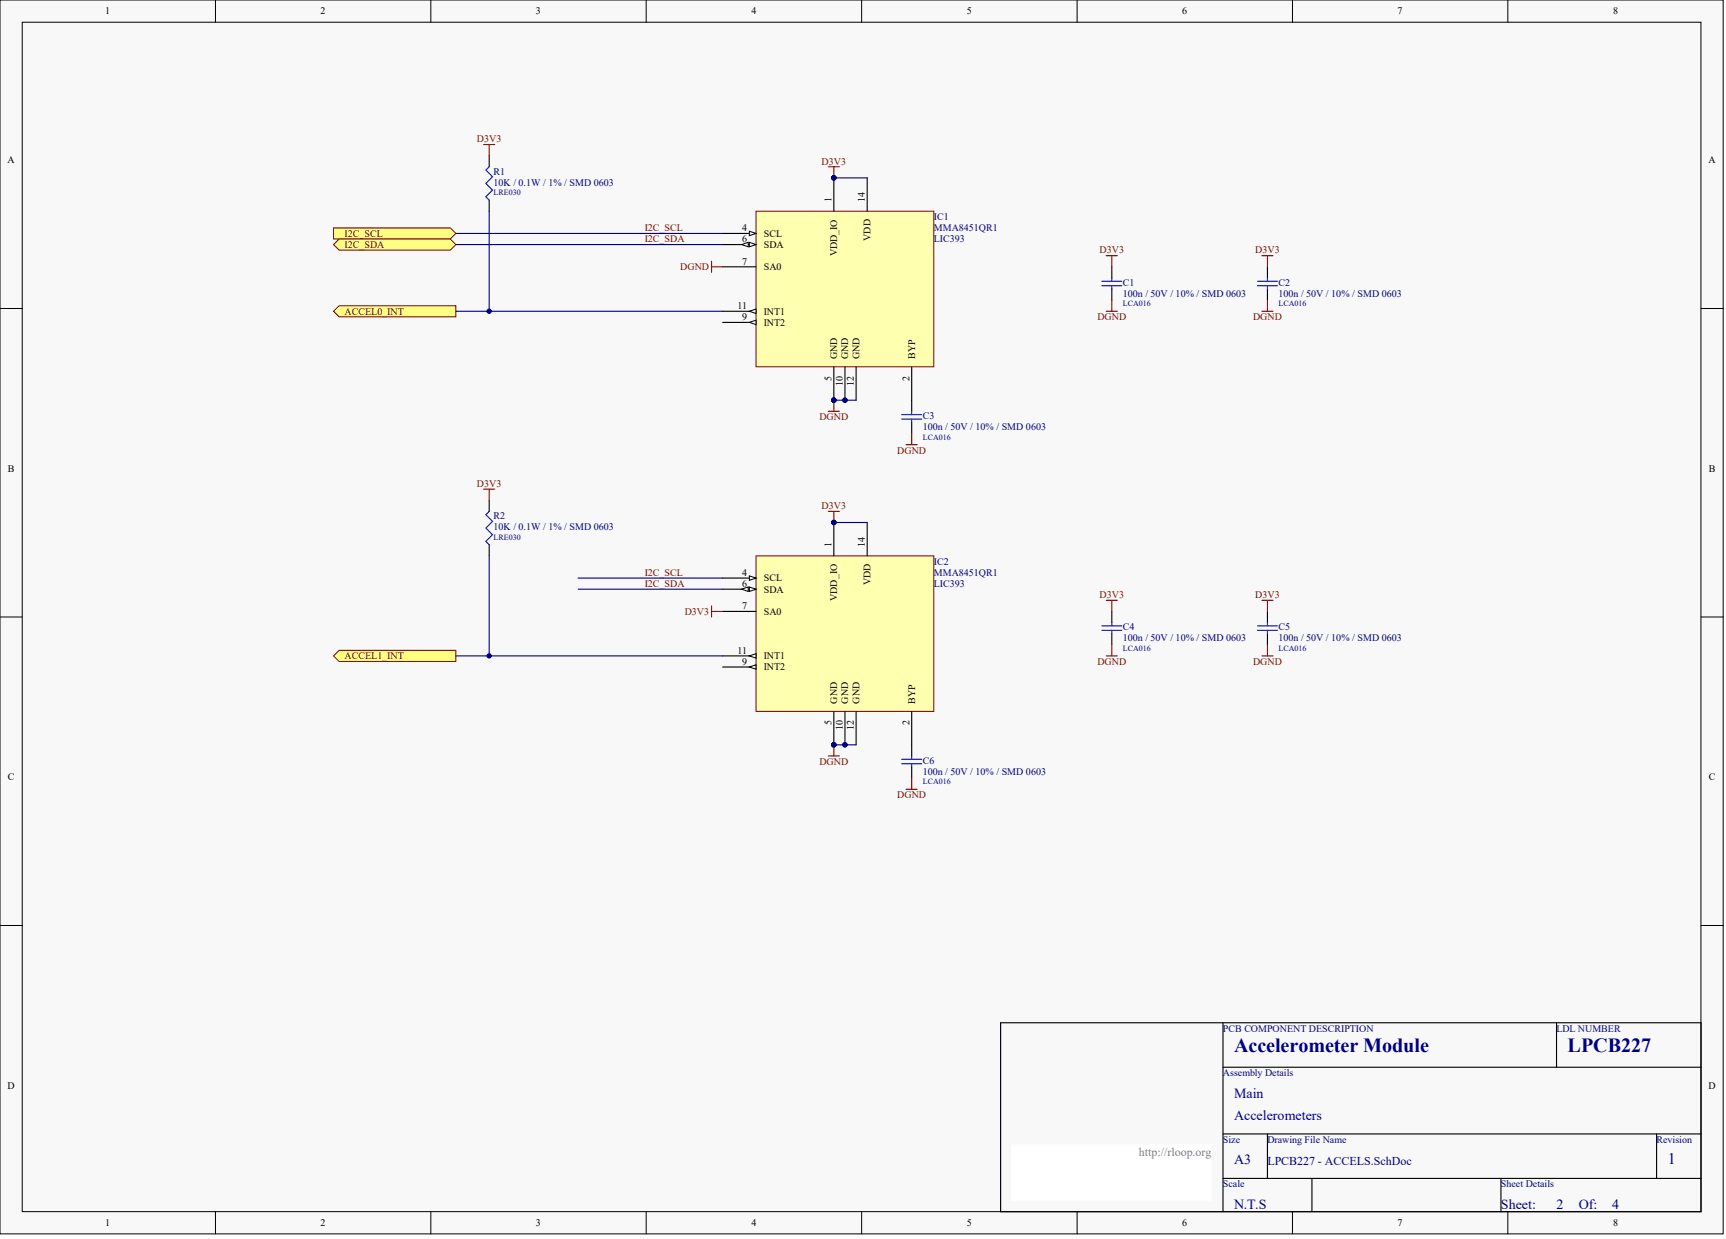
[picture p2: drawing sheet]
<svg xmlns="http://www.w3.org/2000/svg" width="656mm" height="471mm" viewBox="0 0 656 471" stroke-linecap="round" stroke-linejoin="round" font-family="sans-serif">
<defs><g id="words">
<g font-size="7.6" fill="#000080">
<text x="469.2" y="399.8">Accelerometer Module</text>
<text x="596" y="399.8">LPCB227</text>
</g>
<text font-size="6.1" fill="#000080" x="634" y="442.4">1</text>
<g font-size="5.3" fill="#000080">
<text x="469.2" y="417.2">Main</text>
<text x="469.2" y="425.7">Accelerometers</text>
<text x="469.2" y="442.6">A3</text>
<text x="469.2" y="459.5">N.T.S</text>
<text x="570.6" y="459.5">Sheet:</text>
<text x="591.7" y="459.5">2</text>
<text x="600.2" y="459.5">Of:</text>
<text x="612.9" y="459.5">4</text>
</g>
<text font-size="4.6" fill="#808080" x="432.9" y="439.3">http://rloop.org</text>
<text font-size="4.6" fill="#000080" x="481.8" y="442.7">LPCB227 - ACCELS.SchDoc</text>
<g font-size="3.8">
<text x="40" y="5.5">1</text>
<text x="121.9" y="5.5">2</text>
<text x="203.8" y="5.5">3</text>
<text x="285.7" y="5.5">4</text>
<text x="367.6" y="5.5">5</text>
<text x="449.5" y="5.5">6</text>
<text x="531.3" y="5.5">7</text>
<text x="613.3" y="5.5">8</text>
<text x="2.8" y="62">A</text>
<text x="649.5" y="62">A</text>
<text x="316.2" y="76.9" transform="rotate(-90 316.2 76.9)">1</text>
<text x="328.8" y="76.9" transform="rotate(-90 328.8 76.9)">14</text>
<text x="282.1" y="87.9">4</text>
<text x="282.1" y="92.1">6</text>
<text x="290.4" y="90">SCL</text>
<text x="290.4" y="94.2">SDA</text>
<text x="331" y="91.5" transform="rotate(-90 331 91.5)">VDD</text>
<text x="282.1" y="100.6">7</text>
<text x="318.3" y="97.4" transform="rotate(-90 318.3 97.4)">VDD_IO</text>
<text x="290.4" y="102.7">SA0</text>
<text x="280.4" y="117.5">11</text>
<text x="290.4" y="119.6">INT1</text>
<text x="282.1" y="121.7">9</text>
<text x="290.4" y="123.8">INT2</text>
<text x="318.3" y="136.5" transform="rotate(-90 318.3 136.5)">GND</text>
<text x="322.5" y="136.5" transform="rotate(-90 322.5 136.5)">GND</text>
<text x="326.7" y="136.5" transform="rotate(-90 326.7 136.5)">GND</text>
<text x="347.9" y="136.5" transform="rotate(-90 347.9 136.5)">BYP</text>
<text x="316.2" y="144.7" transform="rotate(-90 316.2 144.7)">5</text>
<text x="320.4" y="146.6" transform="rotate(-90 320.4 146.6)">10</text>
<text x="324.6" y="146.6" transform="rotate(-90 324.6 146.6)">12</text>
<text x="345.7" y="144.7" transform="rotate(-90 345.7 144.7)">2</text>
<text x="3" y="179.3">B</text>
<text x="649.6" y="179.3">B</text>
<text x="316.2" y="207.9" transform="rotate(-90 316.2 207.9)">1</text>
<text x="328.8" y="207.9" transform="rotate(-90 328.8 207.9)">14</text>
<text x="282.1" y="218.9">4</text>
<text x="290.4" y="221">SCL</text>
<text x="282.1" y="223.1">6</text>
<text x="290.4" y="225.2">SDA</text>
<text x="331" y="222.5" transform="rotate(-90 331 222.5)">VDD</text>
<text x="282.1" y="231.6">7</text>
<text x="290.4" y="233.7">SA0</text>
<text x="318.3" y="228.4" transform="rotate(-90 318.3 228.4)">VDD_IO</text>
<text x="280.4" y="248.5">11</text>
<text x="290.4" y="250.6">INT1</text>
<text x="282.1" y="252.7">9</text>
<text x="290.4" y="254.8">INT2</text>
<text x="318.3" y="267.5" transform="rotate(-90 318.3 267.5)">GND</text>
<text x="322.5" y="267.5" transform="rotate(-90 322.5 267.5)">GND</text>
<text x="326.7" y="267.5" transform="rotate(-90 326.7 267.5)">GND</text>
<text x="347.9" y="267.5" transform="rotate(-90 347.9 267.5)">BYP</text>
<text x="316.2" y="275.7" transform="rotate(-90 316.2 275.7)">5</text>
<text x="345.7" y="275.7" transform="rotate(-90 345.7 275.7)">2</text>
<text x="320.4" y="277.6" transform="rotate(-90 320.4 277.6)">10</text>
<text x="324.6" y="277.6" transform="rotate(-90 324.6 277.6)">12</text>
<text x="3" y="296.6">C</text>
<text x="649.6" y="296.6">C</text>
<text x="2.8" y="413.8">D</text>
<text x="649.5" y="413.8">D</text>
<text x="40" y="466.1">1</text>
<text x="121.9" y="466.1">2</text>
<text x="203.8" y="466.1">3</text>
<text x="285.7" y="466.1">4</text>
<text x="367.6" y="466.1">5</text>
<text x="449.5" y="466.1">6</text>
<text x="531.3" y="466.1">7</text>
<text x="613.3" y="466.1">8</text>
</g>
<g font-size="3.8" fill="#800000">
<text x="181.3" y="54.1">D3V3</text>
<text x="312.4" y="62.5">D3V3</text>
<text x="245.1" y="87.9">I2C_SCL</text>
<text x="131" y="90">I2C_SCL</text>
<text x="131" y="94.2">I2C_SDA</text>
<text x="245.1" y="92.1">I2C_SDA</text>
<text x="418" y="96.3">D3V3</text>
<text x="477.2" y="96.3">D3V3</text>
<text x="258.6" y="102.7">DGND</text>
<text x="131" y="119.6">ACCEL0_INT</text>
<text x="417.2" y="121.7">DGND</text>
<text x="476.3" y="121.7">DGND</text>
<text x="311.5" y="159.7">DGND</text>
<text x="341.1" y="172.4">DGND</text>
<text x="181.3" y="185.1">D3V3</text>
<text x="312.4" y="193.5">D3V3</text>
<text x="245.1" y="218.9">I2C_SCL</text>
<text x="245.1" y="223.1">I2C_SDA</text>
<text x="418" y="227.3">D3V3</text>
<text x="477.2" y="227.3">D3V3</text>
<text x="260.3" y="233.7">D3V3</text>
<text x="131" y="250.6">ACCEL1_INT</text>
<text x="417.2" y="252.7">DGND</text>
<text x="476.3" y="252.7">DGND</text>
<text x="311.5" y="290.7">DGND</text>
<text x="341.1" y="303.4">DGND</text>
</g>
<g font-size="3.8" fill="#000080">
<text x="187.7" y="66.3">R1</text>
<text x="187.7" y="70.6">10K / 0.1W / 1% / SMD 0603</text>
<text x="355" y="83.7">IC1</text>
<text x="355" y="87.9">MMA8451QR1</text>
<text x="355" y="92.1">LIC393</text>
<text x="426.9" y="108.6">C1</text>
<text x="426.9" y="112.8">100n / 50V / 10% / SMD 0603</text>
<text x="486.1" y="108.6">C2</text>
<text x="486.1" y="112.8">100n / 50V / 10% / SMD 0603</text>
<text x="350.8" y="159.3">C3</text>
<text x="350.8" y="163.5">100n / 50V / 10% / SMD 0603</text>
<text x="187.7" y="197.3">R2</text>
<text x="187.7" y="201.6">10K / 0.1W / 1% / SMD 0603</text>
<text x="355" y="214.7">IC2</text>
<text x="355" y="218.9">MMA8451QR1</text>
<text x="355" y="223.1">LIC393</text>
<text x="426.9" y="239.6">C4</text>
<text x="486.1" y="239.6">C5</text>
<text x="426.9" y="243.8">100n / 50V / 10% / SMD 0603</text>
<text x="486.1" y="243.8">100n / 50V / 10% / SMD 0603</text>
<text x="350.8" y="290.3">C6</text>
<text x="350.8" y="294.5">100n / 50V / 10% / SMD 0603</text>
<text x="464.9" y="392.1">PCB COMPONENT DESCRIPTION</text>
<text x="591.7" y="392.1">LDL NUMBER</text>
<text x="464.9" y="409">Assembly Details</text>
<text x="464.9" y="434.4">Size</text>
<text x="481.8" y="434.4">Drawing File Name</text>
<text x="629.8" y="434.4">Revision</text>
<text x="464.9" y="451.3">Scale</text>
<text x="570.6" y="451.3">Sheet Details</text>
</g>
<g font-size="3" fill="#000080">
<text x="187.7" y="74.1">LRE030</text>
<text x="426.9" y="116.4">LCA016</text>
<text x="486.1" y="116.4">LCA016</text>
<text x="350.8" y="167.1">LCA016</text>
<text x="187.7" y="205.1">LRE030</text>
<text x="426.9" y="247.4">LCA016</text>
<text x="486.1" y="247.4">LCA016</text>
<text x="350.8" y="298.1">LCA016</text>
</g>
</g></defs>
<g fill="#f8f8f8" stroke="#000" stroke-width=".38">
<path d="M0 0h655.1v469h-655.1z"/>
<path d="M8.5 8.5h638.1v452.1h-638.1z"/>
</g>
<g fill="none" stroke="#000" stroke-width=".38">
<path d="M81.9 0v8.5M163.8 0v8.5M245.7 0v8.5M327.6 0v8.5M409.5 0v8.5M491.4 0v8.5M573.2 0v8.5M0 117.3h8.5M646.7 117.3h8.4M0 234.5h8.5M646.7 234.5h8.4M0 351.8h8.5"/>
<path d="M646.7 351.8h8.4M81.9 460.6v8.5M163.8 460.6v8.5M245.7 460.6v8.5M327.6 460.6v8.5M409.5 460.6v8.5M491.4 460.6v8.5M573.2 460.6v8.5"/>
</g>
<path d="M380.4 388.8h266.3v71.8h-266.3zM464.9 388.8v71.8M591.7 388.8v16.9M464.9 405.7h181.8M464.9 431h181.8M481.8 431v16.9M629.8 431v16.9M464.9 447.9h181.8M498.7 447.9v12.7M570.6 447.9v12.7" fill="none" stroke="#000" stroke-width=".42"/>
<path d="M384.6 435.2h76.1v21.1h-76.1z" fill="#fff" stroke="#fff" stroke-width=".38"/>
<path d="M287.4 80.3h67.6v59.1h-67.6z" fill="#ffffb0" stroke="#800000" stroke-width=".38"/>
<path d="M274.7 88.7h12.7" fill="none" stroke="#000" stroke-width=".42"/>
<path d="M284.9 87.9l2.5 .8-2.5 .9z" fill="#f8f8f8" stroke="#000" stroke-width=".38"/>
<path d="M274.7 93h12.7" fill="none" stroke="#000" stroke-width=".42"/>
<g fill="#f8f8f8" stroke="#000" stroke-width=".38">
<path d="M284.9 92.1l2.5 .9-2.5 .8z"/>
<path d="M281.9 93l2.6-.9v1.7z"/>
</g>
<path d="M274.7 101.4h12.7M274.7 118.3h12.7" fill="none" stroke="#000" stroke-width=".42"/>
<path d="M284.9 118.3l2.5-.8v1.7z" fill="#f8f8f8" stroke="#000" stroke-width=".38"/>
<path d="M274.7 122.5h12.7" fill="none" stroke="#000" stroke-width=".42"/>
<path d="M284.9 122.5l2.5-.8v1.7z" fill="#f8f8f8" stroke="#000" stroke-width=".38"/>
<path d="M317 67.6v12.7M329.7 67.6v12.7M422.7 101.4v4.2M422.7 109.9v4.2M481.8 101.4v4.2M481.8 109.9v4.2M317 139.4v12.7M321.2 139.4v12.7M325.5 139.4v12.7M346.6 139.4v17M346.6 160.6v4.2" fill="none" stroke="#000" stroke-width=".42"/>
<g fill="#000080" stroke="#000080" stroke-width=".38">
<circle cx="317" cy="152.1" r=".82"/>
<circle cx="317" cy="67.6" r=".82"/>
<circle cx="321.2" cy="152.1" r=".82"/>
</g>
<g fill="none" stroke="#800000" stroke-width=".42">
<path d="M314.9 63.4h4.2M317 63.4v4.2M270.5 99.3v4.2M420.6 97.2h4.2M422.7 97.2v4.2M479.7 97.2h4.3M481.8 97.2v4.2M270.5 101.4h4.2M420.6 118.3h4.2M422.7 114.1v4.2M479.7 118.3h4.3M481.8 114.1v4.2"/>
<path d="M314.9 156.4h4.2M317 152.1v4.3M344.5 169h4.2M346.6 164.8v4.2"/>
</g>
<path d="M317 67.6h12.7M317 152.1h8.5" fill="none" stroke="#000080" stroke-width=".42"/>
<path d="M418.9 108.6h7.6M418.9 106.9h7.6M422.7 105.6v1.3M422.7 108.6v1.3M478 108.6h7.6M478 106.9h7.6M481.8 105.6v1.3M481.8 108.6v1.3M342.8 159.3h7.6M342.8 157.6h7.6M346.6 156.4v1.2M346.6 159.3v1.3" fill="none" stroke="#00f" stroke-width=".42"/>
<g fill="#ffff80" stroke="#800000" stroke-width=".38">
<path d="M126.8 86.6h44.4l2.1 2.1-2.1 2.2h-44.4z" fill-rule="evenodd"/>
<path d="M126.8 93l2.1-2.1h42.3l2.1 2.1-2.1 2.1h-42.3z" fill-rule="evenodd"/>
</g>
<path d="M173.3 88.7h101.4M173.3 93h101.4" fill="none" stroke="#000080" stroke-width=".42"/>
<path d="M126.8 118.3l2.1-2.1h44.4v4.2h-44.4z" fill-rule="evenodd" fill="#ffff80" stroke="#800000" stroke-width=".38"/>
<path d="M186 80.3v38M173.3 118.3h101.4" fill="none" stroke="#000080" stroke-width=".42"/>
<path d="M186 59.2v4.2M186 76.1v4.2" fill="none" stroke="#000" stroke-width=".42"/>
<path d="M186 63.4l-1.3 1.3 2.5 2.5-2.5 2.5 2.5 2.6-2.5 2.5 1.3 1.3" fill="none" stroke="#00f" stroke-width=".42"/>
<path d="M183.9 54.9h4.2M186 54.9v4.3" fill="none" stroke="#800000" stroke-width=".42"/>
<circle cx="186" cy="118.3" r=".82" fill="#000080" stroke="#000080" stroke-width=".38"/>
<path d="M287.4 211.3h67.6v59.1h-67.6z" fill="#ffffb0" stroke="#800000" stroke-width=".38"/>
<path d="M274.7 219.7h12.7" fill="none" stroke="#000" stroke-width=".42"/>
<path d="M284.9 218.9l2.5 .8-2.5 .9z" fill="#f8f8f8" stroke="#000" stroke-width=".38"/>
<path d="M274.7 224h12.7" fill="none" stroke="#000" stroke-width=".42"/>
<g fill="#f8f8f8" stroke="#000" stroke-width=".38">
<path d="M284.9 223.1l2.5 .9-2.5 .8z"/>
<path d="M281.9 224l2.6-.9v1.7z"/>
</g>
<path d="M274.7 232.4h12.7M274.7 249.3h12.7" fill="none" stroke="#000" stroke-width=".42"/>
<path d="M284.9 249.3l2.5-.8v1.7z" fill="#f8f8f8" stroke="#000" stroke-width=".38"/>
<path d="M274.7 253.5h12.7" fill="none" stroke="#000" stroke-width=".42"/>
<path d="M284.9 253.5l2.5-.8v1.7z" fill="#f8f8f8" stroke="#000" stroke-width=".38"/>
<g fill="none" stroke="#000" stroke-width=".42">
<path d="M186 190.2v4.2M317 198.6v12.7M329.7 198.6v12.7M186 207.1v4.2M422.7 232.4v4.2M481.8 232.4v4.2M422.7 240.9v4.2M481.8 240.9v4.2M317 270.4v12.7M321.2 270.4v12.7M325.5 270.4v12.7M346.6 270.4v16.9"/>
<path d="M346.6 291.6v4.2"/>
</g>
<g fill="#000080" stroke="#000080" stroke-width=".38">
<circle cx="317" cy="283.1" r=".82"/>
<circle cx="317" cy="198.6" r=".82"/>
<circle cx="321.2" cy="283.1" r=".82"/>
<circle cx="186" cy="249.3" r=".82"/>
</g>
<g fill="none" stroke="#800000" stroke-width=".42">
<path d="M183.9 185.9h4.2M186 185.9v4.3M314.9 194.4h4.2M317 194.4v4.2M270.5 230.3v4.2M270.5 232.4h4.2M420.6 228.2h4.2M422.7 228.2v4.2M479.7 228.2h4.3M481.8 228.2v4.2M420.6 249.3h4.2M422.7 245.1v4.2"/>
<path d="M479.7 249.3h4.3M481.8 245.1v4.2M314.9 287.3h4.2M317 283.1v4.2M346.6 295.8v4.2M344.5 300h4.2"/>
</g>
<path d="M317 198.6h12.7M186 211.3v38M317 283.1h8.5" fill="none" stroke="#000080" stroke-width=".42"/>
<g fill="none" stroke="#00f" stroke-width=".42">
<path d="M186 194.4l-1.3 1.3 2.5 2.5-2.5 2.5 2.5 2.6-2.5 2.5 1.3 1.3M418.9 239.6h7.6M418.9 237.9h7.6M422.7 236.6v1.3M422.7 239.6v1.3M478 239.6h7.6M478 237.9h7.6M481.8 236.6v1.3M481.8 239.6v1.3M342.8 290.3h7.6M342.8 288.6h7.6M346.6 287.3v1.3"/>
<path d="M346.6 290.3v1.3"/>
</g>
<path d="M126.8 249.3l2.1-2.1h44.4v4.2h-44.4z" fill-rule="evenodd" fill="#ffff80" stroke="#800000" stroke-width=".38"/>
<path d="M219.8 219.7h54.9M219.8 224h54.9M173.3 249.3h101.4" fill="none" stroke="#000080" stroke-width=".42"/>
<use href="#words"/>
</svg>
